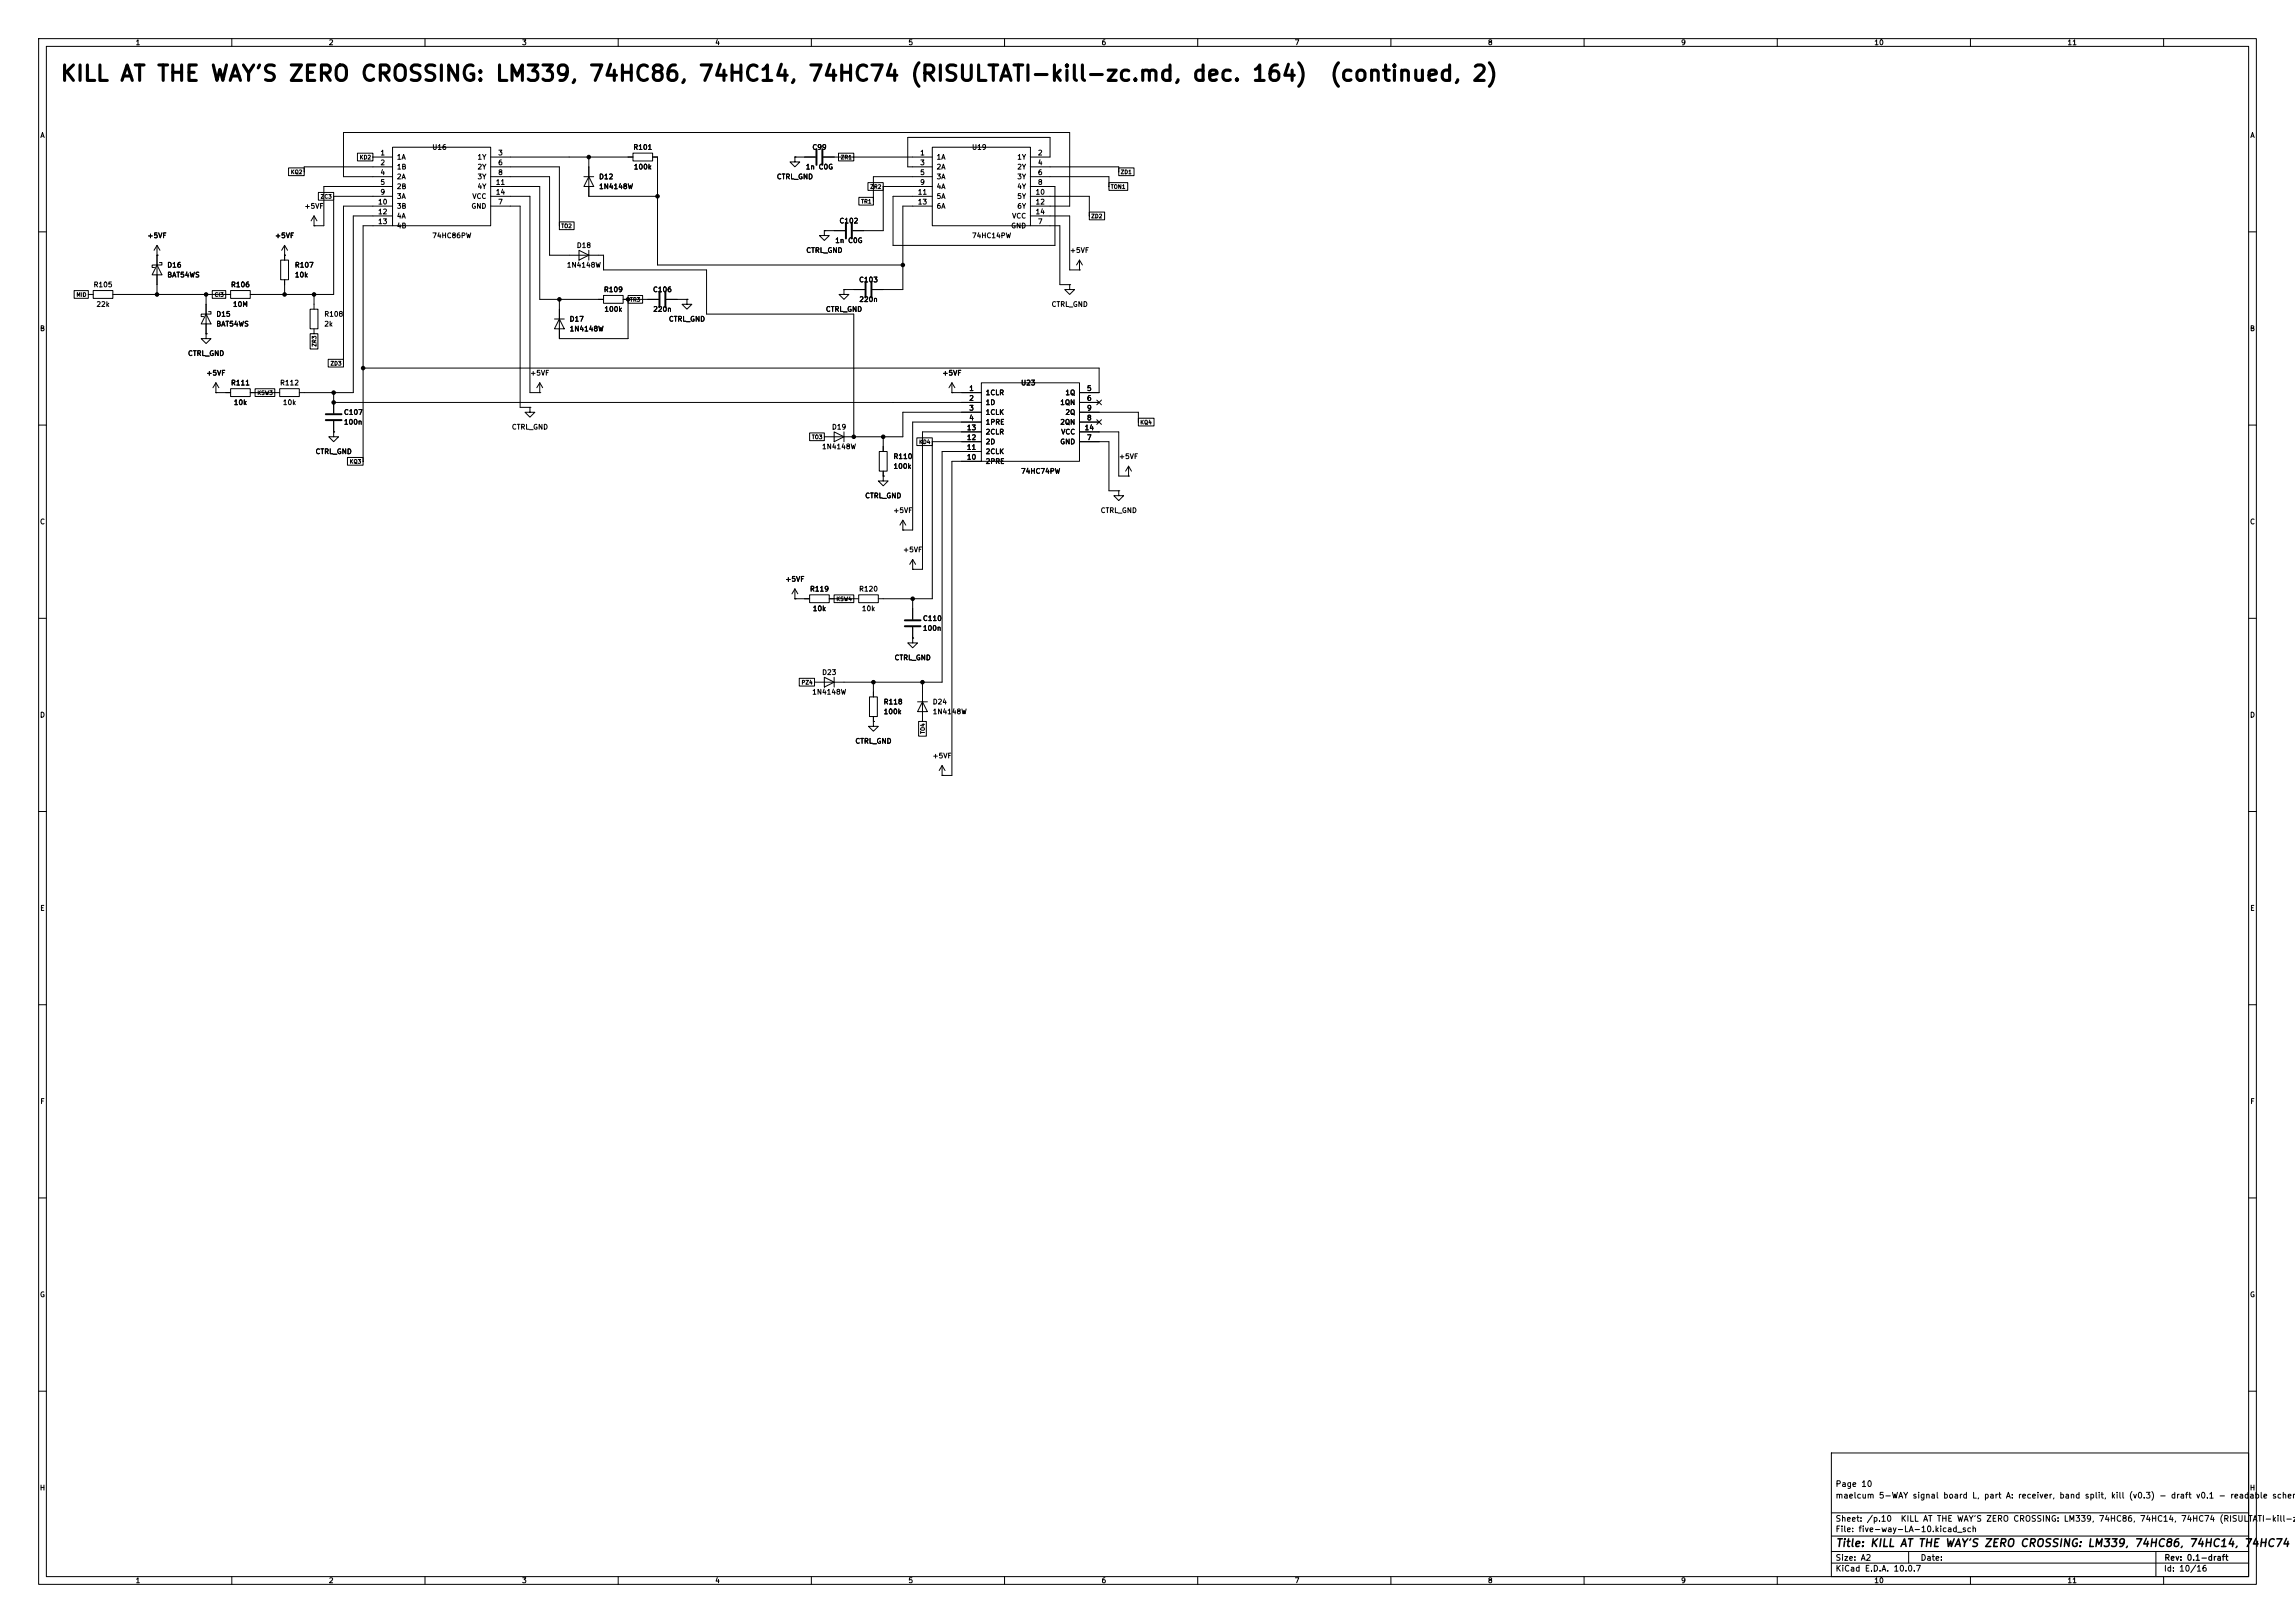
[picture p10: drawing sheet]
<svg xmlns="http://www.w3.org/2000/svg" width="594mm" height="420mm" viewBox="0 0 594 420" stroke-linecap="round" stroke-linejoin="round" font-family="sans-serif">
<defs><g id="words">
<g font-size="4">
<text x="15.4" y="22">KILL AT THE WAY'S ZERO CROSSING: LM339, 74HC86, 74HC14, 74HC74 (RISULTATI-kill-zc.md, dec. 164)</text>
<text x="343.9" y="22">(continued, 2)</text>
</g>
<text font-size="2" x="475" y="400.8">Title: KILL AT THE WAY'S ZERO CROSSING: LM339, 74HC86, 74HC14, 74HC74 (</text>
<g font-size="1.5">
<text x="475" y="388.1">maelcum 5-WAY signal board L, part A: receiver, band split, kill (v0.3) - draft v0.1 - readable schem</text>
<text x="475" y="385.1">Page 10</text>
<text x="475" y="394.1">Sheet: /p.10</text>
<text x="491.8" y="394.1">KILL AT THE WAY'S ZERO CROSSING: LM339, 74HC86, 74HC14, 74HC74 (RISULTATI-kill-zc</text>
<text x="475" y="396.8">File: five-way-LA-10.kicad_sch</text>
<text x="475" y="407">KiCad E.D.A. 10.0.7</text>
<text x="475" y="404.2">Size: A2</text>
<text x="497" y="404.2">Date:</text>
<text x="560" y="407">Id: 10/16</text>
<text x="560.1" y="404.2">Rev: 0.1-draft</text>
</g>
<g font-size="1.3">
<text x="35" y="12">1</text>
<text x="85" y="12">2</text>
<text x="135" y="12">3</text>
<text x="185" y="12">4</text>
<text x="235" y="12">5</text>
<text x="285" y="12">6</text>
<text x="335" y="12">7</text>
<text x="385" y="12">8</text>
<text x="435" y="12">9</text>
<text x="485" y="12">10</text>
<text x="535" y="12">11</text>
<text x="10.3" y="36">A</text>
<text x="582.3" y="36">A</text>
<text x="98.3" y="40.5">1</text>
<text x="102.6" y="41.6">1A</text>
<text x="111.7" y="39.1">U16</text>
<text x="123.5" y="41.6">1Y</text>
<text x="128.8" y="40.5">3</text>
<text x="163.8" y="39.1">R101</text>
<text x="210.1" y="39.1">C99</text>
<text x="238" y="40.5">1</text>
<text x="242.3" y="41.6">1A</text>
<text x="251.4" y="39.1">U19</text>
<text x="263.2" y="41.6">1Y</text>
<text x="268.5" y="40.5">2</text>
<text x="98.3" y="43">2</text>
<text x="98.3" y="45.6">4</text>
<text x="102.6" y="44.1">1B</text>
<text x="102.6" y="46.7">2A</text>
<text x="123.5" y="44.1">2Y</text>
<text x="123.5" y="46.7">3Y</text>
<text x="128.8" y="43">6</text>
<text x="128.8" y="45.6">8</text>
<text x="154.9" y="46.7">D12</text>
<text x="163.9" y="44.1">100k</text>
<text x="200.9" y="46.7">CTRL_GND</text>
<text x="208.4" y="44.1">1n C0G</text>
<text x="238" y="43">3</text>
<text x="238" y="45.6">5</text>
<text x="242.3" y="44.1">2A</text>
<text x="242.3" y="46.7">3A</text>
<text x="263.2" y="44.1">2Y</text>
<text x="263.2" y="46.7">3Y</text>
<text x="268.5" y="43">4</text>
<text x="268.5" y="45.6">6</text>
<text x="97.7" y="53.2">10</text>
<text x="98.3" y="48.1">5</text>
<text x="98.3" y="50.7">9</text>
<text x="102.6" y="49.2">2B</text>
<text x="102.6" y="51.8">3A</text>
<text x="122.1" y="51.8">VCC</text>
<text x="123.5" y="49.2">4Y</text>
<text x="128.2" y="48.1">11</text>
<text x="128.2" y="50.7">14</text>
<text x="128.8" y="53.2">7</text>
<text x="154.9" y="49.2">1N4148W</text>
<text x="237.4" y="50.7">11</text>
<text x="237.4" y="53.2">13</text>
<text x="238" y="48.1">9</text>
<text x="242.3" y="49.2">4A</text>
<text x="242.3" y="51.8">5A</text>
<text x="263.2" y="49.2">4Y</text>
<text x="263.2" y="51.8">5Y</text>
<text x="267.9" y="50.7">10</text>
<text x="267.9" y="53.2">12</text>
<text x="268.5" y="48.1">8</text>
<text x="78.7" y="54.3">+5VF</text>
<text x="97.7" y="55.7">12</text>
<text x="97.7" y="58.3">13</text>
<text x="102.6" y="54.3">3B</text>
<text x="102.6" y="56.8">4A</text>
<text x="102.6" y="59.4">4B</text>
<text x="121.9" y="54.3">GND</text>
<text x="217.1" y="58.1">C102</text>
<text x="242.3" y="54.3">6A</text>
<text x="261.6" y="59.4">GND</text>
<text x="261.8" y="56.8">VCC</text>
<text x="263.2" y="54.3">6Y</text>
<text x="267.9" y="55.7">14</text>
<text x="268.5" y="58.3">7</text>
<text x="38" y="61.9">+5VF</text>
<text x="71.1" y="61.9">+5VF</text>
<text x="111.7" y="61.9">74HC86PW</text>
<text x="149.2" y="64.5">D18</text>
<text x="208.5" y="65.7">CTRL_GND</text>
<text x="216" y="63.2">1n C0G</text>
<text x="251.4" y="61.9">74HC14PW</text>
<text x="276.8" y="65.7">+5VF</text>
<text x="43.2" y="69.5">D16</text>
<text x="76.2" y="69.5">R107</text>
<text x="146.6" y="69.5">1N4148W</text>
<text x="24.1" y="74.6">R105</text>
<text x="43.2" y="72.1">BAT54WS</text>
<text x="59.7" y="74.6">R106</text>
<text x="76.2" y="72.1">10k</text>
<text x="156.2" y="75.9">R109</text>
<text x="168.9" y="75.9">C106</text>
<text x="222.2" y="73.4">C103</text>
<text x="24.8" y="79.7">22k</text>
<text x="55.9" y="82.2">D15</text>
<text x="60.2" y="79.7">10M</text>
<text x="83.8" y="82.2">R108</text>
<text x="147.3" y="83.5">D17</text>
<text x="156.3" y="81">100k</text>
<text x="168.9" y="81">220n</text>
<text x="173" y="83.5">CTRL_GND</text>
<text x="213.6" y="81">CTRL_GND</text>
<text x="222.3" y="78.4">220n</text>
<text x="272" y="79.7">CTRL_GND</text>
<text x="10.2" y="86">B</text>
<text x="55.9" y="84.8">BAT54WS</text>
<text x="83.8" y="84.8">2k</text>
<text x="147.3" y="86.1">1N4148W</text>
<text x="582.2" y="86">B</text>
<text x="48.5" y="92.4">CTRL_GND</text>
<text x="53.3" y="97.5">+5VF</text>
<text x="59.7" y="100">R111</text>
<text x="72.4" y="100">R112</text>
<text x="137.1" y="97.5">+5VF</text>
<text x="243.8" y="97.5">+5VF</text>
<text x="250.7" y="101.5">1</text>
<text x="264.1" y="100">U23</text>
<text x="281.2" y="101.5">5</text>
<text x="60.4" y="105.1">10k</text>
<text x="73.1" y="105.1">10k</text>
<text x="88.9" y="107.6">C107</text>
<text x="250.7" y="104">2</text>
<text x="250.7" y="106.5">3</text>
<text x="255" y="102.6">1CLR</text>
<text x="255" y="105.1">1D</text>
<text x="255" y="107.6">1CLK</text>
<text x="274.3" y="105.1">1QN</text>
<text x="275.6" y="102.6">1Q</text>
<text x="275.6" y="107.6">2Q</text>
<text x="281.2" y="104">6</text>
<text x="281.2" y="106.5">9</text>
<text x="88.9" y="110.2">100n</text>
<text x="132.3" y="111.5">CTRL_GND</text>
<text x="215.2" y="111.5">D19</text>
<text x="250.1" y="111.6">13</text>
<text x="250.7" y="109.1">4</text>
<text x="255" y="110.2">1PRE</text>
<text x="255" y="112.7">2CLR</text>
<text x="274.3" y="110.2">2QN</text>
<text x="274.5" y="112.7">VCC</text>
<text x="280.6" y="111.6">14</text>
<text x="281.2" y="109.1">8</text>
<text x="81.5" y="117.8">CTRL_GND</text>
<text x="212.6" y="116.5">1N4148W</text>
<text x="231.1" y="119.1">R110</text>
<text x="250.1" y="119.2">10</text>
<text x="250.1" y="116.7">11</text>
<text x="250.1" y="114.2">12</text>
<text x="255" y="117.8">2CLK</text>
<text x="255" y="115.3">2D</text>
<text x="274.3" y="115.3">GND</text>
<text x="281.2" y="114.2">7</text>
<text x="289.5" y="119.1">+5VF</text>
<text x="231.1" y="121.6">100k</text>
<text x="255" y="120.3">2PRE</text>
<text x="264.1" y="122.9">74HC74PW</text>
<text x="223.8" y="129.2">CTRL_GND</text>
<text x="10.2" y="136">C</text>
<text x="231.1" y="133">+5VF</text>
<text x="284.7" y="133">CTRL_GND</text>
<text x="582.2" y="136">C</text>
<text x="233.6" y="143.2">+5VF</text>
<text x="203.1" y="150.8">+5VF</text>
<text x="209.5" y="153.4">R119</text>
<text x="222.2" y="153.4">R120</text>
<text x="210.2" y="158.4">10k</text>
<text x="222.9" y="158.4">10k</text>
<text x="238.7" y="161">C110</text>
<text x="238.7" y="163.5">100n</text>
<text x="231.4" y="171.1">CTRL_GND</text>
<text x="212.7" y="175">D23</text>
<text x="10.2" y="186">D</text>
<text x="210.1" y="180">1N4148W</text>
<text x="228.6" y="182.6">R118</text>
<text x="228.6" y="185.1">100k</text>
<text x="241.3" y="182.6">D24</text>
<text x="241.3" y="185.1">1N4148W</text>
<text x="582.2" y="186">D</text>
<text x="221.2" y="192.7">CTRL_GND</text>
<text x="241.2" y="196.5">+5VF</text>
<text x="10.3" y="236">E</text>
<text x="582.3" y="236">E</text>
<text x="10.3" y="286">F</text>
<text x="582.3" y="286">F</text>
<text x="10.2" y="336">G</text>
<text x="582.2" y="336">G</text>
<text x="10.2" y="386">H</text>
<text x="582.2" y="386">H</text>
<text x="35" y="410">1</text>
<text x="85" y="410">2</text>
<text x="135" y="410">3</text>
<text x="185" y="410">4</text>
<text x="235" y="410">5</text>
<text x="285" y="410">6</text>
<text x="335" y="410">7</text>
<text x="385" y="410">8</text>
<text x="435" y="410">9</text>
<text x="485" y="410">10</text>
<text x="535" y="410">11</text>
</g>
<g font-size="1">
<text x="93" y="41.5">KD2</text>
<text x="217.5" y="41.5">ZR1</text>
<text x="75.2" y="45.3">KQ2</text>
<text x="289.9" y="45.3">ZD1</text>
<text x="82.9" y="51.6">ZC3</text>
<text x="222.8" y="52.9">TR1</text>
<text x="225.1" y="49.1">ZR2</text>
<text x="287.4" y="49.1">TON1</text>
<text x="145.2" y="59.2">TO2</text>
<text x="282.3" y="56.7">ZD2</text>
<text x="19.7" y="77">MID</text>
<text x="55.4" y="77">CI3</text>
<text x="162.9" y="78.3">TR3</text>
<text x="82.1" y="89.8" transform="rotate(-90 82.1 89.8)">ZR3</text>
<text x="85.4" y="94.8">ZD3</text>
<text x="66.5" y="102.4">KSW3</text>
<text x="210" y="113.9">TO3</text>
<text x="295" y="110">KQ4</text>
<text x="237.8" y="115.1">KD4</text>
<text x="90.4" y="120.2">KQ3</text>
<text x="216.4" y="155.8">KSW4</text>
<text x="207.3" y="177.4">PZ4</text>
<text x="239.6" y="190" transform="rotate(-90 239.6 190)">TO4</text>
</g>
</g></defs>
<g fill="none" stroke="#000" stroke-width=".26">
<path d="M10 10h574v400h-574zM12 12h570v396h-570zM60 10v2M110 10v2M160 10v2M210 10v2M260 10v2M310 10v2M360 10v2M410 10v2M460 10v2M510 10v2"/>
<path d="M560 10v2M92.5 39.6h4v2h-4zM101.6 38.1h25.4v20.3h-25.4zM163.8 39.6h5.1v2.1h-5.1zM217 39.6h4v2h-4zM241.3 38.1h25.4v20.3h-25.4zM74.7 43.4h4v2.1h-4zM81.3 58.4h.1M81.3 55.9l-.8 1.3M81.3 55.9l.7 1.3M81.3 55.9v2.5M82.4 49.8h4v2h-4z"/>
<path d="M86.4 50.8v25.4h-21.6M86.4 50.8h15.2M96.5 40.6h5.1M101.6 43.2h-22.9v1.3M101.6 45.7h-12.7v-11.4h188v19h-10.2M101.6 48.3h-17.8v10.1h-2.5M101.6 53.3h-12.7v40.7M101.6 55.9h-10.2v45.7h-13.9M101.6 58.4h-7.6v61M127 45.7h15.2v20.3h14v3.9h26.7v11.4h38.1v31.7M127 48.3h12.7v29.2h16.5M127 43.2h17.8v15.2"/>
<path d="M127 40.6h36.8M127 53.3h7.6v52.1h2.6M127 50.8h10.2v50.8h2.5M144.8 57.4h3.8v2h-3.8zM151.1 45.7h2.6M152.4 45.7l1.3 2.6h-2.6zM152.4 40.6v10.2h17.8M168.9 40.6h1.3v28h63.5M205.7 40.6v1.3h1.3l-1.3 1.3-1.2-1.3h1.2M205.7 40.6h.1M205.7 40.6h5.4M213.1 40.6h28.2"/>
<path d="M213.4 59.7v1.3h1.2l-1.2 1.2-1.3-1.2h1.3M213.4 59.7h.1M213.4 59.7h5.3M222.3 51.1h3.8v2h-3.8zM224.6 47.3h4v2h-4zM228.6 48.3h12.7M228.6 48.3v11.4h-7.9M241.3 53.3h-7.6v21.6h-7.9M241.3 45.7h-15.2v6.4M266.7 40.6h5.1v-5h-36.9v7.6h6.4M266.7 43.2h22.9v1.3M266.7 45.7h20.3v2.6"/>
<path d="M266.7 48.3h6.3v15.2h-41.9v-12.7h10.2M266.7 50.8h15.2v5.1M266.7 55.9h10.2v14h2.5M266.7 58.4h7.6v15.3h2.6M281.9 54.9h4v2h-4zM287 47.3h4.9v2h-4.9zM289.6 43.4h3.9v2.1h-3.9zM10 60h2M19.2 75.2h3.7v2h-3.7zM22.9 76.2h1.2M24.1 75.2h5.1v2h-5.1zM29.2 76.2h30.5"/>
<path d="M40.6 68.6l1.3 2.5h-2.5zM40.6 66h.1M40.6 63.5v12.7M40.6 63.5l-.7 1.3M40.6 63.5l.8 1.3M41.3 67.9h.6v.7h-2.5v.6h.6M53.3 76.2v10.2M54.9 75.2h3.5v2h-3.5zM59.7 75.2h5.1v2h-5.1zM72.6 67.3h2.1v5.1h-2.1zM73.7 66h.1M73.7 63.5v3.8"/>
<path d="M73.7 72.4v3.8M73.7 63.5l-.8 1.3M73.7 63.5l.7 1.3M81.3 76.2v3.8M144.8 77.5v10.1h17.8v-10.1M149.9 64.8l2.5 1.2-2.5 1.3zM152.4 64.8v2.5M156.2 76.5h5.1v2h-5.1zM161.3 77.5h9.1M162.6 76.5h3.7v2h-3.7zM172.5 77.5h5.3M177.8 77.5v1.2h1.3l-1.3 1.3-1.3-1.3h1.3"/>
<path d="M177.8 77.5h.1M218.4 74.9v1.3h1.3l-1.3 1.3-1.2-1.3h1.2M218.4 74.9h.1M218.4 74.9h5.4M276.9 73.7v1.2h1.2l-1.2 1.3-1.3-1.3h1.3M276.9 73.7h.1M279.4 69.9h.1M279.4 67.3l-.8 1.3M279.4 67.3l.8 1.3M279.4 67.3v2.6M582 60h2M53.3 86.4v1.2h1.3l-1.3 1.3-1.2-1.3h1.2"/>
<path d="M53.3 86.4h.1M53.3 81.3l1.3 2.5h-2.5zM54 80.6h.6v.7h-2.5v.6h.6M55.9 99.1l-.8 1.2M55.9 99.1l.7 1.2M55.9 99.1v2.5M80.3 80h2v5.1h-2zM80.3 86.4h2v3.9h-2zM81.3 85.1v1.3M84.9 93h4v2h-4zM94 95.3h190.5v6.3h-5.1M139.7 99.1l-.8 1.2"/>
<path d="M139.7 99.1l.8 1.2M139.7 99.1v2.5M143.5 82.6h2.5M144.8 82.6l1.2 2.5h-2.5zM246.4 99.1l-.8 1.2M246.4 99.1l.7 1.2M246.4 99.1v2.5M254 99.1h25.4v20.3h-25.4zM10 110h2M55.9 101.6h.1M55.9 101.6h3.8M59.7 100.6h5.1v2h-5.1z"/>
<path d="M64.8 101.6h7.6M66 100.6h5.1v2h-5.1zM72.4 100.6h5.1v2h-5.1zM86.4 111.8v1.2h1.2l-1.2 1.3-1.3-1.3h1.3M86.4 111.8h.1M86.4 101.6v5.3M86.4 109v2.8M86.4 104.1h167.6M89.9 118.4h4.1v2h-4.1zM137.2 105.4v1.3h1.2l-1.2 1.3-1.3-1.3h1.3M137.2 105.4h.1M139.7 101.6h.1"/>
<path d="M209.5 112h3.9v2h-3.9zM215.9 111.8l2.5 1.2-2.5 1.3zM218.4 111.8v2.5M227.6 116.8h2v5.1h-2zM228.6 113v3.8M237.3 113.3h4v2h-4zM241.3 114.3v40.6h-14M241.3 114.3h12.7M246.4 101.6h.1M246.4 101.6h7.6M254 111.8h-15.2v35.5h-2.6M254 116.8h-10.2v59.7h-33"/>
<path d="M254 109.2h-17.8v28h-2.5M254 106.7h-20.3v6.3h-20.3M254 119.4h-7.6v81.3h-2.6M279.4 104.1h5.1M279.4 106.7h15.2v2.5M279.4 109.2h5.1M279.4 114.3h7.6v12.7h2.6M279.4 111.8h10.2v11.4h2.5M283.9 108.6l1.2 1.2M283.9 103.5l1.2 1.2M285.1 108.6l-1.2 1.2M285.1 103.5l-1.2 1.2"/>
<path d="M294.6 108.2h4.1v2h-4.1zM582 110h2M228.6 123.2v1.3h1.3l-1.3 1.2-1.3-1.2h1.3M228.6 123.2h.1M228.6 121.9v1.3M233.7 137.2h.1M233.7 134.6l-.8 1.3M233.7 134.6l.7 1.3M233.7 134.6v2.6M289.6 127v1.3h1.2l-1.2 1.2-1.3-1.2h1.3M289.6 127h.1M292.1 123.2h.1"/>
<path d="M292.1 120.7l-.8 1.2M292.1 120.7l.8 1.2M292.1 120.7v2.5M205.7 154.9h.1M205.7 152.4l-.7 1.3M205.7 152.4l.8 1.3M205.7 152.4v2.5M205.7 154.9h3.8M209.5 153.9h5.1v2.1h-5.1zM214.6 154.9h7.6M215.9 153.9h5.1v2h-5.1zM222.2 153.9h5.1v2.1h-5.1z"/>
<path d="M236.2 147.3h.1M236.2 144.8v2.5M236.2 154.9v5.4M236.2 144.8l-.7 1.3M236.2 144.8l.8 1.3M10 160h2M206.9 175.5h3.9v2h-3.9zM213.4 175.3l2.5 1.2-2.5 1.3zM215.9 175.3v2.5M226.1 176.5v3.8M236.2 165.1v1.3h1.3l-1.3 1.2-1.3-1.2h1.3M236.2 165.1h.1"/>
<path d="M236.2 162.3v2.8M238.8 176.5v10.2M582 160h2M225 180.3h2.1v5.1h-2.1zM226.1 186.7v1.3h1.2l-1.2 1.2-1.3-1.2h1.3M226.1 186.7h.1M226.1 185.4v1.3M237.5 181.6h2.5M237.8 186.7h2v3.8h-2zM238.8 181.6l1.2 2.6h-2.5zM243.8 198.1l-.7 1.3M243.8 198.1l.8 1.3"/>
<path d="M243.8 198.1v2.6M10 210h2M243.8 200.7h.1M582 210h2M10 260h2M582 260h2M10 310h2M582 310h2M10 360h2M474 376h108v32h-108zM582 360h2M474 397.5h108"/>
<path d="M474 391.5h108M60 408v2M110 408v2M160 408v2M210 408v2M260 408v2M310 408v2M360 408v2M410 408v2M460 408v2M474 404.5h108M474 401.5h108"/>
<path d="M494 401.5v3M510 408v2M558 401.5v6.5M560 408v2"/>
</g>
<path d="M211.3 38.6v4.1M212.9 38.6v4.1M218.9 57.7v4M220.5 57.7v4M170.7 75.4v4.1M172.2 75.4v4.1M224 72.9v4.1M225.6 72.9v4.1M84.3 107.2h4.1M84.3 108.7h4.1M234.2 160.5h4.1M234.2 162.1h4.1" fill="none" stroke="#000" stroke-width=".51"/>
<g fill="#000" stroke="#000" stroke-width=".26">
<circle cx="152.4" cy="40.6" r=".46"/>
<circle cx="170.2" cy="50.8" r=".46"/>
<circle cx="40.6" cy="76.2" r=".46"/>
<circle cx="53.3" cy="76.2" r=".46"/>
<circle cx="73.7" cy="76.2" r=".46"/>
<circle cx="81.3" cy="76.2" r=".46"/>
<circle cx="144.8" cy="77.5" r=".46"/>
<circle cx="162.6" cy="77.5" r=".46"/>
<circle cx="233.7" cy="68.6" r=".46"/>
<circle cx="94" cy="95.3" r=".46"/>
<circle cx="86.4" cy="101.6" r=".46"/>
<circle cx="86.4" cy="104.1" r=".46"/>
<circle cx="221" cy="113" r=".46"/>
<circle cx="228.6" cy="113" r=".46"/>
<circle cx="236.2" cy="154.9" r=".46"/>
<circle cx="226.1" cy="176.5" r=".46"/>
<circle cx="238.8" cy="176.5" r=".46"/>
</g>
<use href="#words"/>
</svg>
